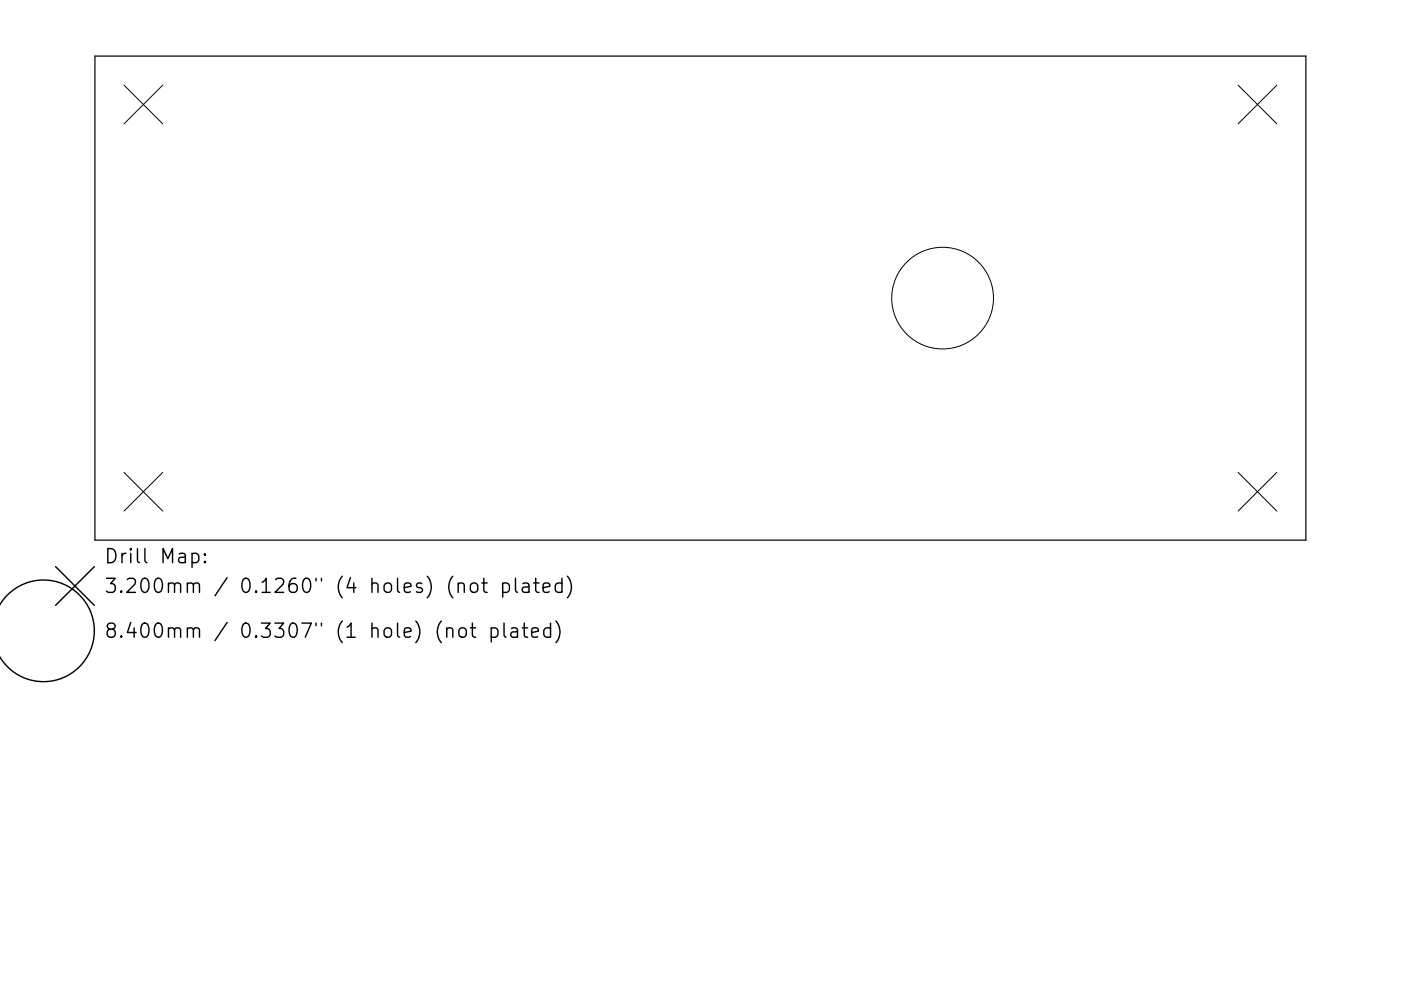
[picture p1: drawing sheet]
<svg xmlns="http://www.w3.org/2000/svg" width="297mm" height="210mm" viewBox="0 0 297 210" stroke-linecap="round" stroke-linejoin="round" font-family="sans-serif">
<defs><g id="words">
<g font-size="4.2">
<text x="22" y="119.5">Drill Map:</text>
<text x="22" y="125.8">3.200mm / 0.1260&quot; (4 holes) (not plated)</text>
<text x="22" y="135.3">8.400mm / 0.3307&quot; (1 hole) (not plated)</text>
</g>
</g></defs>
<path d="M20.1 11.9h256.8v102.7h-256.8z" fill="none" stroke="#000" stroke-width=".26"/>
<g fill="none" stroke="#000" stroke-width=".21">
<path d="M26.3 18.1l8.2 8.2M34.5 18.1l-8.2 8.2M262.5 18.1l8.2 8.2M270.7 18.1l-8.2 8.2M26.3 100.2l8.2 8.2M34.5 100.2l-8.2 8.2M262.5 100.2l8.2 8.2M270.7 100.2l-8.2 8.2"/>
<circle cx="199.8" cy="63.2" r="10.8"/>
</g>
<g fill="none" stroke="#000" stroke-width=".3">
<path d="M40.7 117.5l.9-.1 .6 .6v.8l-.3 .4-.3 .2-.9-.2M43.4 119.1l.2 .1-.2 .2-.1-.2 .1-.1v.3M43.4 117.5l.2 .2-.2 .1-.1-.1 .1-.2v.3M0 128.4a10.8 10.8 0 0 1 16.2-2.8 10.8 10.8 0 0 1 0 16.5 10.8 10.8 0 0 1-16.2-2.8M11.8 120.2l8.2 8.2M20 120.2l-8.2 8.2M94.7 133.5a.75 .75 0 0 1 1.3 .1v1.6M97.1 124a.75 .75 0 0 1 1.3 .1v1.6M97.4 133.5a.81 .81 0 0 1 .8-.3 .81 .81 0 0 1 .7 .6v.8a.81 .81 0 0 1-.8 .6 .81 .81 0 0 1-.8-.6v-.8zM99.7 133.2h1.2M100 123.8a.81 .81 0 0 1 1.3 .5v.8a.81 .81 0 0 1-.8 .6 .81 .81 0 0 1-.8-.6v-.8zM100.1 132.2v2.6l.2 .3 .6 .1"/>
<path d="M102.1 123.7h1.2M102.6 122.7v2.6l.1 .2 .6 .2M104.2 133.3l.8-.1 .6 .6v.8l-.3 .5-.3 .1-.8-.1M104.2 133.2v3M106.6 123.8l.8-.1 .6 .6v.8l-.3 .4-.3 .2-.8-.2M106.6 123.7v3M106.9 132.2v2.6l.4 .4M108.4 133.3l.3-.1 .9 .1 .1 .3v1.6M109.3 122.7v2.6l.4 .4M109.7 133.9l-1 .2a.59 .59 0 0 0-.4 .5 .59 .59 0 0 0 .4 .6l1-.1M110.7 133.2h1.2M110.9 123.8l.3-.1 .8 .1 .2 .3v1.6"/>
<path d="M111.2 132.2v2.6l.1 .3 .6 .1M112.2 124.4l-1 .1a.59 .59 0 0 0-.5 .6 .59 .59 0 0 0 .5 .6l1-.2M112.7 134.2l1.5-.3-.2-.6-.8-.1-.5 .4v1.2l.2 .3 .3 .1 .8-.1M113.2 123.7h1.1M113.6 122.7v2.6l.1 .2 .6 .2M115.2 124.7l1.4-.3-.2-.6-.8-.1-.4 .4v1.2l.1 .2 .3 .2 .8-.2M116.7 133.3l-.8-.1-.6 .6v.8l.3 .5 .3 .1 .8-.1M116.7 132.2v3M117.9 131.8a3.4 3.4 0 0 1 0 4.5M119.2 123.8l-.9-.1-.6 .6v.8l.3 .4 .3 .2 .9-.2M119.2 122.7v3M120.3 122.3a3.4 3.4 0 0 1 0 4.5"/>
</g>
<use href="#words"/>
</svg>
